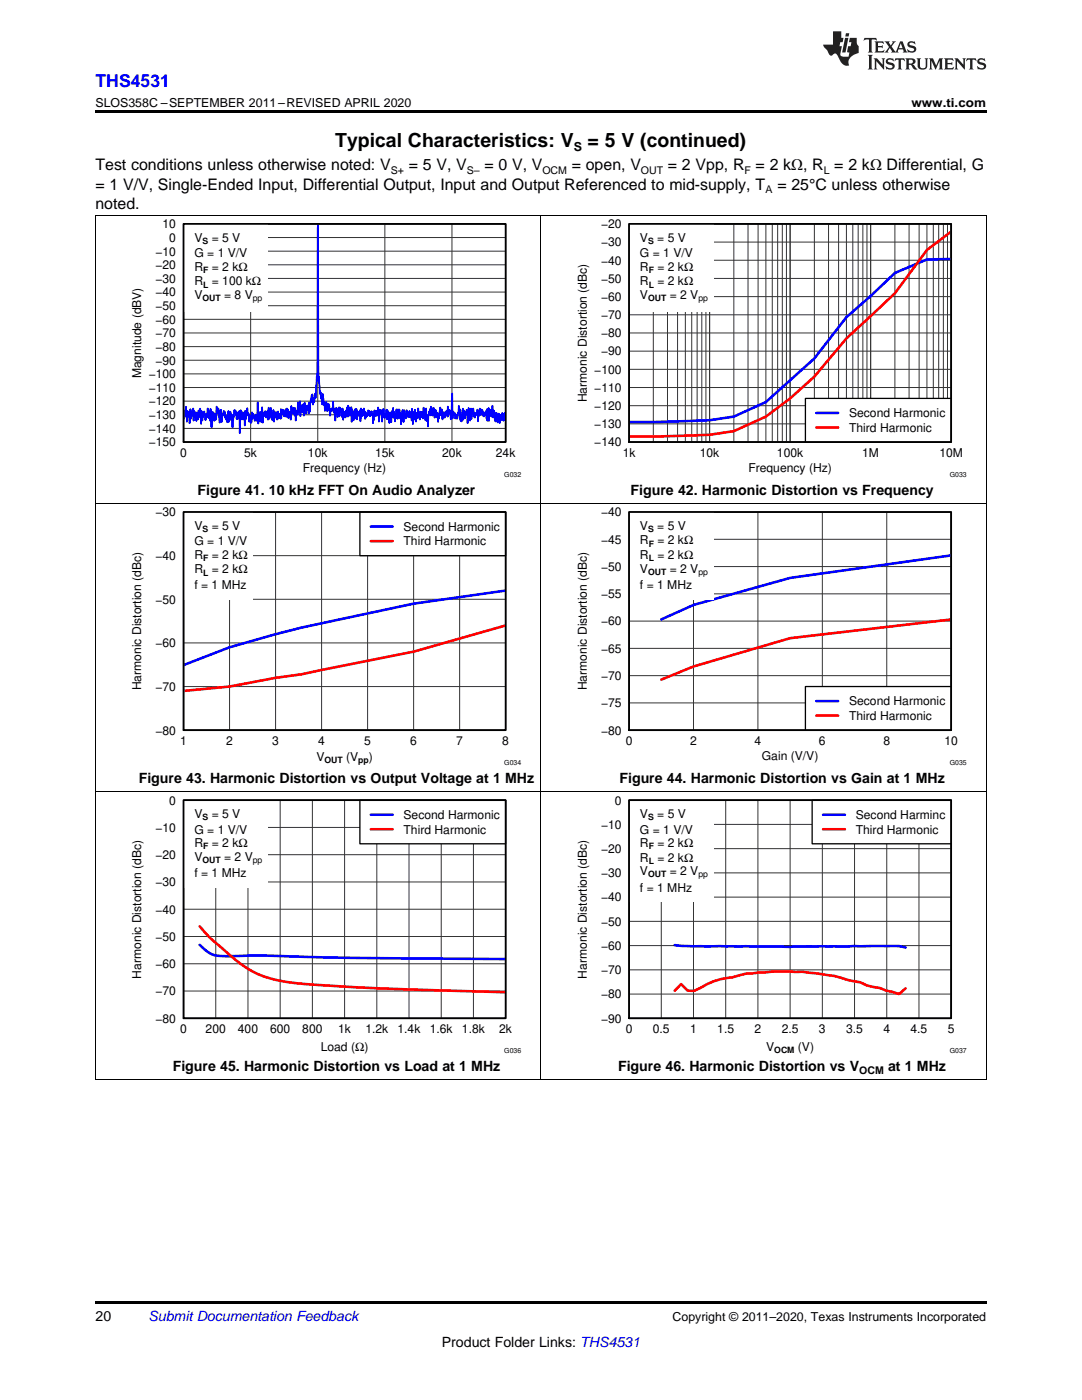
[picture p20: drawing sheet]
<svg xmlns="http://www.w3.org/2000/svg" width="216mm" height="279mm" viewBox="0 0 216 279" stroke-linecap="round" stroke-linejoin="round" font-family="sans-serif">
<defs><g id="words">
<g font-size="3.9">
<text x="66.9" y="29.3">Typical Characteristics: V</text>
<text x="117.3" y="29.3">= 5 V (continued)</text>
</g>
<text font-size="3.5" fill="#00f" x="19" y="17.3">THS4531</text>
<g font-size="3.2">
<text x="19" y="34">Test conditions unless otherwise noted: V</text>
<text x="81.6" y="34">= 5 V, V</text>
<text x="96.7" y="34">= 0 V, V</text>
<text x="114.1" y="34">= open, V</text>
<text x="133.3" y="34">= 2 Vpp, R = 2 kΩ, R = 2 kΩ Differential, G</text>
<text x="19" y="37.9">= 1 V/V, Single-Ended Input, Differential Output, Input and Output Referenced to mid-supply, T</text>
<text x="19" y="41.8">noted.</text>
<text x="155.1" y="37.9">= 25°C unless otherwise</text>
</g>
<g font-size="2.8">
<text x="39.4" y="98.8">Figure 41. 10 kHz FFT On Audio Analyzer</text>
<text x="125.8" y="98.8">Figure 42. Harmonic Distortion vs Frequency</text>
<text x="27.7" y="156.3">Figure 43. Harmonic Distortion vs Output Voltage at 1 MHz</text>
<text x="123.6" y="156.3">Figure 44. Harmonic Distortion vs Gain at 1 MHz</text>
<text x="34.5" y="213.8">Figure 45. Harmonic Distortion vs Load at 1 MHz</text>
<text x="123.3" y="213.8">Figure 46. Harmonic Distortion vs V</text>
<text x="177.2" y="213.8">at 1 MHz</text>
<text x="19" y="263.6">20</text>
<text x="88.2" y="268.9">Product Folder Links: THS4531</text>
</g>
<text font-size="2.8" fill="#0000c8" x="29.6" y="263.6">Submit Documentation Feedback</text>
<g font-size="2.5">
<text x="19" y="21.4">SLOS358C –SEPTEMBER 2011–REVISED APRIL 2020</text>
<text x="181.9" y="21.4">www.ti.com</text>
<text x="114.5" y="30.1">S</text>
<text x="134.2" y="263.6">Copyright © 2011–2020, Texas Instruments Incorporated</text>
</g>
<g font-size="2.4">
<text x="32.4" y="45.6">10</text>
<text x="119.9" y="45.6">−20</text>
<text x="31" y="53.7">−20</text>
<text x="31" y="51">−10</text>
<text x="33.8" y="48.3">0</text>
<text x="38.8" y="48.2">V</text>
<text x="38.8" y="51.4">G = 1 V/V</text>
<text x="42.2" y="48.2">= 5 V</text>
<text x="119.9" y="52.8">−40</text>
<text x="119.9" y="49.2">−30</text>
<text x="127.7" y="48.2">V</text>
<text x="127.7" y="51.4">G = 1 V/V</text>
<text x="131.1" y="48.2">= 5 V</text>
<text x="31" y="59.2">−40</text>
<text x="31" y="56.4">−30</text>
<text x="38.8" y="54">R</text>
<text x="38.8" y="56.9">R</text>
<text x="38.8" y="59.7">V</text>
<text x="42.3" y="54">= 2 kΩ</text>
<text x="42.3" y="56.9">= 100 k</text>
<text x="44.7" y="59.7">= 8 V</text>
<text x="50.3" y="56.9">Ω</text>
<text x="119.9" y="56.4">−50</text>
<text x="127.7" y="54">R</text>
<text x="127.7" y="56.9">R</text>
<text x="127.7" y="59.7">V</text>
<text x="131.2" y="54">= 2 kΩ</text>
<text x="131.2" y="56.9">= 2 kΩ</text>
<text x="133.6" y="59.7">= 2 V</text>
<text x="31" y="64.6">−60</text>
<text x="31" y="61.9">−50</text>
<text x="119.9" y="63.7">−70</text>
<text x="119.9" y="60.1">−60</text>
<text x="31" y="70">−80</text>
<text x="31" y="67.3">−70</text>
<text x="119.9" y="70.9">−90</text>
<text x="119.9" y="67.3">−80</text>
<text x="28.2" y="75.5" transform="rotate(-90 28.2 75.5)">Magnitude (dBV)</text>
<text x="29.7" y="75.5">−100</text>
<text x="31" y="72.8">−90</text>
<text x="118.6" y="74.6">−100</text>
<text x="29.7" y="83.6">−130</text>
<text x="29.7" y="80.9">−120</text>
<text x="29.7" y="78.2">−110</text>
<text x="117.1" y="80.3" transform="rotate(-90 117.1 80.3)">Harmonic Distortion (dBc)</text>
<text x="118.6" y="81.8">−120</text>
<text x="118.6" y="78.2">−110</text>
<text x="169.4" y="83.3">Second Harmonic</text>
<text x="29.7" y="89.1">−150</text>
<text x="29.7" y="86.4">−140</text>
<text x="118.6" y="89.1">−140</text>
<text x="118.6" y="85.5">−130</text>
<text x="169.4" y="86.2">Third Harmonic</text>
<text x="36" y="91.2">0</text>
<text x="48.7" y="91.2">5k</text>
<text x="60.4" y="94.2">Frequency (Hz)</text>
<text x="61.5" y="91.2">10k</text>
<text x="74.8" y="91.2">15k</text>
<text x="88.2" y="91.2">20k</text>
<text x="98.9" y="91.2">24k</text>
<text x="124.2" y="91.2">1k</text>
<text x="139.6" y="91.2">10k</text>
<text x="149.3" y="94.2">Frequency (Hz)</text>
<text x="155" y="91.2">100k</text>
<text x="172" y="91.2">1M</text>
<text x="187.4" y="91.2">10M</text>
<text x="31" y="103.1">−30</text>
<text x="38.8" y="105.7">V</text>
<text x="42.2" y="105.7">= 5 V</text>
<text x="80.5" y="106">Second Harmonic</text>
<text x="119.9" y="103.1">−40</text>
<text x="127.7" y="105.7">V</text>
<text x="131.1" y="105.7">= 5 V</text>
<text x="31" y="111.8">−40</text>
<text x="38.8" y="108.9">G = 1 V/V</text>
<text x="38.8" y="111.5">R</text>
<text x="42.3" y="111.5">= 2 kΩ</text>
<text x="80.5" y="108.9">Third Harmonic</text>
<text x="119.9" y="113.9">−50</text>
<text x="119.9" y="108.5">−45</text>
<text x="127.7" y="108.6">R</text>
<text x="127.7" y="111.5">R</text>
<text x="131.2" y="108.6">= 2 kΩ</text>
<text x="131.2" y="111.5">= 2 kΩ</text>
<text x="38.8" y="114.4">R</text>
<text x="38.8" y="117.6">f = 1 MHz</text>
<text x="42.3" y="114.4">= 2 kΩ</text>
<text x="119.9" y="119.4">−55</text>
<text x="127.7" y="117.6">f = 1 MHz</text>
<text x="127.7" y="114.3">V</text>
<text x="133.6" y="114.3">= 2 V</text>
<text x="31" y="120.5">−50</text>
<text x="119.9" y="124.8">−60</text>
<text x="31" y="129.2">−60</text>
<text x="119.9" y="130.3">−65</text>
<text x="28.2" y="137.8" transform="rotate(-90 28.2 137.8)">Harmonic Distortion (dBc)</text>
<text x="31" y="137.9">−70</text>
<text x="117.1" y="137.8" transform="rotate(-90 117.1 137.8)">Harmonic Distortion (dBc)</text>
<text x="119.9" y="135.7">−70</text>
<text x="119.9" y="141.2">−75</text>
<text x="169.4" y="140.8">Second Harmonic</text>
<text x="169.4" y="143.7">Third Harmonic</text>
<text x="31" y="146.6">−80</text>
<text x="36" y="148.7">1</text>
<text x="45.1" y="148.7">2</text>
<text x="54.3" y="148.7">3</text>
<text x="63.5" y="148.7">4</text>
<text x="72.7" y="148.7">5</text>
<text x="81.9" y="148.7">6</text>
<text x="91" y="148.7">7</text>
<text x="100.2" y="148.7">8</text>
<text x="119.9" y="146.6">−80</text>
<text x="124.9" y="148.7">0</text>
<text x="137.7" y="148.7">2</text>
<text x="150.6" y="148.7">4</text>
<text x="163.4" y="148.7">6</text>
<text x="176.3" y="148.7">8</text>
<text x="188.4" y="148.7">10</text>
<text x="63.1" y="151.9">V</text>
<text x="69.1" y="151.9">(V</text>
<text x="73.6" y="151.9">)</text>
<text x="152" y="151.7">Gain (V/V)</text>
<text x="33.8" y="160.6">0</text>
<text x="122.7" y="160.6">0</text>
<text x="31" y="166">−10</text>
<text x="38.8" y="163.2">V</text>
<text x="38.8" y="166.4">G = 1 V/V</text>
<text x="42.2" y="163.2">= 5 V</text>
<text x="80.5" y="163.5">Second Harmonic</text>
<text x="80.5" y="166.4">Third Harmonic</text>
<text x="119.9" y="165.4">−10</text>
<text x="127.7" y="163.2">V</text>
<text x="127.7" y="166.4">G = 1 V/V</text>
<text x="131.1" y="163.2">= 5 V</text>
<text x="170.8" y="163.5">Second Harminc</text>
<text x="170.8" y="166.4">Third Harmonic</text>
<text x="31" y="171.4">−20</text>
<text x="38.8" y="169">R</text>
<text x="38.8" y="171.8">V</text>
<text x="42.3" y="169">= 2 kΩ</text>
<text x="44.7" y="171.8">= 2 V</text>
<text x="119.9" y="170.2">−20</text>
<text x="127.7" y="169">R</text>
<text x="127.7" y="171.9">R</text>
<text x="131.2" y="169">= 2 kΩ</text>
<text x="131.2" y="171.9">= 2 kΩ</text>
<text x="31" y="176.9">−30</text>
<text x="38.8" y="175.1">f = 1 MHz</text>
<text x="119.9" y="179.9">−40</text>
<text x="119.9" y="175.1">−30</text>
<text x="127.7" y="178">f = 1 MHz</text>
<text x="127.7" y="174.7">V</text>
<text x="133.6" y="174.7">= 2 V</text>
<text x="31" y="182.3">−40</text>
<text x="119.9" y="184.7">−50</text>
<text x="31" y="187.8">−50</text>
<text x="119.9" y="189.6">−60</text>
<text x="28.2" y="195.3" transform="rotate(-90 28.2 195.3)">Harmonic Distortion (dBc)</text>
<text x="31" y="193.2">−60</text>
<text x="117.1" y="195.3" transform="rotate(-90 117.1 195.3)">Harmonic Distortion (dBc)</text>
<text x="119.9" y="194.4">−70</text>
<text x="31" y="198.7">−70</text>
<text x="119.9" y="199.3">−80</text>
<text x="31" y="204.1">−80</text>
<text x="36" y="206.2">0</text>
<text x="41" y="206.2">200</text>
<text x="47.5" y="206.2">400</text>
<text x="53.9" y="206.2">600</text>
<text x="60.3" y="206.2">800</text>
<text x="64" y="209.7">Load (Ω)</text>
<text x="67.5" y="206.2">1k</text>
<text x="72.9" y="206.2">1.2k</text>
<text x="79.3" y="206.2">1.4k</text>
<text x="85.8" y="206.2">1.6k</text>
<text x="92.2" y="206.2">1.8k</text>
<text x="99.6" y="206.2">2k</text>
<text x="119.9" y="204.1">−90</text>
<text x="124.9" y="206.2">0</text>
<text x="130.3" y="206.2">0.5</text>
<text x="137.7" y="206.2">1</text>
<text x="143.1" y="206.2">1.5</text>
<text x="150.6" y="206.2">2</text>
<text x="152.9" y="209.7">V</text>
<text x="156" y="206.2">2.5</text>
<text x="159.2" y="209.7">(V)</text>
<text x="163.4" y="206.2">3</text>
<text x="168.8" y="206.2">3.5</text>
<text x="176.3" y="206.2">4</text>
<text x="181.7" y="206.2">4.5</text>
<text x="189.1" y="206.2">5</text>
</g>
<g font-size="2.1">
<text x="78" y="34.6">S+</text>
<text x="93.1" y="34.6">S–</text>
<text x="108.2" y="34.6">OCM</text>
<text x="127.9" y="34.6">OUT</text>
<text x="148.6" y="34.6">F</text>
<text x="164.4" y="34.6">L</text>
<text x="152.7" y="38.5">A</text>
<text x="171.5" y="214.3">OCM</text>
</g>
<g font-size="1.7">
<text x="40.4" y="48.7">S</text>
<text x="129.3" y="48.7">S</text>
<text x="40.5" y="54.5">F</text>
<text x="40.5" y="57.4">L</text>
<text x="129.4" y="54.5">F</text>
<text x="129.4" y="57.4">L</text>
<text x="40.4" y="60.1">OUT</text>
<text x="50.5" y="60.1">pp</text>
<text x="129.3" y="60.1">OUT</text>
<text x="139.4" y="60.1">pp</text>
<text x="40.4" y="106.2">S</text>
<text x="129.3" y="106.2">S</text>
<text x="40.5" y="112">F</text>
<text x="129.4" y="109.1">F</text>
<text x="129.4" y="112">L</text>
<text x="40.5" y="114.9">L</text>
<text x="129.3" y="114.7">OUT</text>
<text x="139.4" y="114.7">pp</text>
<text x="64.7" y="152.3">OUT</text>
<text x="71.5" y="152.3">pp</text>
<text x="40.4" y="163.7">S</text>
<text x="129.3" y="163.7">S</text>
<text x="40.4" y="172.2">OUT</text>
<text x="40.5" y="169.5">F</text>
<text x="50.5" y="172.2">pp</text>
<text x="129.4" y="169.5">F</text>
<text x="129.4" y="172.4">L</text>
<text x="129.3" y="175.1">OUT</text>
<text x="139.4" y="175.1">pp</text>
<text x="154.5" y="210.1">OCM</text>
</g>
<g font-size="1.4">
<text x="100.6" y="95.1">G032</text>
<text x="189.5" y="95.1">G033</text>
<text x="100.6" y="152.6">G034</text>
<text x="189.5" y="152.6">G035</text>
<text x="100.6" y="210.1">G036</text>
<text x="189.5" y="210.1">G037</text>
</g>
</g></defs>
<path d="M19 259.7h177.8v.5h-177.8z" fill="#000"/>
<path d="M19.1 158v57.5M107.9 158v57.5M196.8 158v57.5M19 215.5h177.8" fill="none" stroke="#000" stroke-width=".2"/>
<path d="M36.6 159.7h64.3v43.5h-64.3z" fill="none" stroke="#000" stroke-width=".26"/>
<g fill="none" stroke="#333" stroke-width=".2">
<path d="M36.6 159.7h64.3v43.5h-64.3zM43.1 159.7v43.5M49.5 159.7v43.5M55.9 159.7v43.5M62.3 159.7v43.5M68.8 159.7v43.5M75.2 159.7v43.5M81.6 159.7v43.5M88 159.7v43.5M94.5 159.7v43.5M36.6 176h64.3M36.6 170.6h64.3"/>
<path d="M36.6 165.1h64.3M36.6 197.8h64.3M36.6 192.3h64.3M36.6 186.9h64.3M36.6 181.5h64.3"/>
</g>
<path d="M39.8 188.6l.2 .1a5.8 5.8 0 0 0 5.3 2.1 263.7 263.7 0 0 1 21.2 .3l34.4 .3" fill="none" stroke="#00f" stroke-width=".52"/>
<path d="M39.8 184.9l.4 .3a51 51 0 0 0 10 8.6 26.1 26.1 0 0 0 10.7 2.6l13.8 .8 26.2 .8" fill="none" stroke="#f00" stroke-width=".52"/>
<path d="M71.8 159.7h29.1v8.7h-29.1z" fill="#fff"/>
<path d="M71.8 159.7h29.1v8.7h-29.1z" fill="none" stroke="#000" stroke-width=".26"/>
<path d="M74 162.6h4.3" fill="none" stroke="#00f" stroke-width=".52"/>
<path d="M74 165.5h4.3" fill="none" stroke="#f00" stroke-width=".52"/>
<path d="M36.6 159.7h16.9v17.4h-16.9z" fill="#fff"/>
<path d="M36.6 159.7h64.3v43.5h-64.3z" fill="none" stroke="#000" stroke-width=".35"/>
<path d="M125.5 159.7h64.3v43.5h-64.3z" fill="none" stroke="#000" stroke-width=".26"/>
<g fill="none" stroke="#333" stroke-width=".2">
<path d="M125.5 159.7h64.3v43.5h-64.3zM132 159.7v43.5M138.4 159.7v43.5M144.8 159.7v43.5M151.2 159.7v43.5M157.7 159.7v43.5M164.1 159.7v43.5M170.5 159.7v43.5M176.9 159.7v43.5M183.4 159.7v43.5M125.5 179h64.3M125.5 174.2h64.3"/>
<path d="M125.5 169.4h64.3M125.5 164.5h64.3M125.5 198.4h64.3M125.5 193.6h64.3M125.5 188.7h64.3M125.5 183.9h64.3"/>
</g>
<path d="M134.6 188.6l3.9 .3 19 .1 21.9-.2 1.3 .3" fill="none" stroke="#00f" stroke-width=".52"/>
<path d="M180.7 197.3l-1.3 1.1-2.6-.7-1.3-.5-2.5-.5-1.3-.7-1.3-.2a48.6 48.6 0 0 0-16.5-1.9l-5.1 .4-2.6 .7a13.5 13.5 0 0 0-6.4 2.2l-1.3 .6-1.3-.1-1.3-1.3-1.3 1.3" fill="none" stroke="#f00" stroke-width=".52"/>
<path d="M162.1 159.7h27.7v8.7h-27.7z" fill="#fff"/>
<path d="M162.1 159.7h27.7v8.7h-27.7z" fill="none" stroke="#000" stroke-width=".26"/>
<path d="M164.2 162.6h4.4" fill="none" stroke="#00f" stroke-width=".52"/>
<path d="M164.2 165.5h4.4" fill="none" stroke="#f00" stroke-width=".52"/>
<path d="M125.5 159.7h16.9v20.3h-16.9z" fill="#fff"/>
<path d="M125.5 159.7h64.3v43.5h-64.3z" fill="none" stroke="#000" stroke-width=".35"/>
<path d="M19.1 100.5v57.5M107.9 100.5v57.5M196.8 100.5v57.5M19 158h177.8" fill="none" stroke="#000" stroke-width=".2"/>
<path d="M36.6 102.2h64.3v43.5h-64.3z" fill="none" stroke="#000" stroke-width=".26"/>
<path d="M36.6 102.2h64.3v43.5h-64.3zM36.6 119.6h64.3M36.6 110.9h64.3M45.8 102.2v43.5M55 102.2v43.5M64.2 102.2v43.5M73.3 102.2v43.5M82.5 102.2v43.5M91.7 102.2v43.5M36.6 137h64.3M36.6 128.3h64.3" fill="none" stroke="#333" stroke-width=".2"/>
<path d="M100.9 117.9l-18.4 2.6-22.4 4.8-14.3 3.9-9.2 3.5" fill="none" stroke="#00f" stroke-width=".52"/>
<path d="M100.9 124.8l-18.4 5.3-22.4 4.5-5.1 .7-9.2 1.7-9.2 .9" fill="none" stroke="#f00" stroke-width=".52"/>
<path d="M71.8 102.2h29.1v8.7h-29.1z" fill="#fff"/>
<path d="M71.8 102.2h29.1v8.7h-29.1z" fill="none" stroke="#000" stroke-width=".26"/>
<path d="M74 105.1h4.3" fill="none" stroke="#00f" stroke-width=".52"/>
<path d="M74 108h4.3" fill="none" stroke="#f00" stroke-width=".52"/>
<path d="M36.6 102.2h13.9v17.4h-13.9z" fill="#fff"/>
<path d="M36.6 102.2h64.3v43.5h-64.3z" fill="none" stroke="#000" stroke-width=".35"/>
<path d="M125.5 102.2h64.3v43.5h-64.3z" fill="none" stroke="#000" stroke-width=".26"/>
<path d="M125.5 102.2h64.3v43.5h-64.3zM125.5 118.5h64.3M125.5 113.1h64.3M125.5 107.6h64.3M138.4 102.2v43.5M151.2 102.2v43.5M164.1 102.2v43.5M176.9 102.2v43.5M125.5 134.8h64.3M125.5 129.4h64.3M125.5 124h64.3M125.5 140.3h64.3" fill="none" stroke="#333" stroke-width=".2"/>
<path d="M189.8 110.8l-32.1 4.5-19.3 5.4-6.4 2.9" fill="none" stroke="#00f" stroke-width=".52"/>
<path d="M189.8 123.6l-32.1 3.8-19.3 5.6-6.4 2.6" fill="none" stroke="#f00" stroke-width=".52"/>
<path d="M160.7 137h29.1v8.7h-29.1z" fill="#fff"/>
<path d="M160.7 137h29.1v8.7h-29.1z" fill="none" stroke="#000" stroke-width=".26"/>
<path d="M162.9 139.9h4.3" fill="none" stroke="#00f" stroke-width=".52"/>
<path d="M162.9 142.8h4.3" fill="none" stroke="#f00" stroke-width=".52"/>
<path d="M125.5 102.2h16.9v17.4h-16.9z" fill="#fff"/>
<path d="M125.5 102.2h64.3v43.5h-64.3z" fill="none" stroke="#000" stroke-width=".35"/>
<path d="M19.1 43v57.5M36.6 47.4h.1M107.9 43v57.5M196.8 43v57.5M19 100.5h177.8" fill="none" stroke="#000" stroke-width=".2"/>
<path d="M36.6 44.7h64.3v43.5h-64.3z" fill="none" stroke="#000" stroke-width=".26"/>
<g fill="none" stroke="#333" stroke-width=".2">
<path d="M36.6 58.3h64.3M36.6 55.6h64.3M36.6 52.8h64.3M36.6 50.1h64.3M36.6 47.4h64.3M50 44.7v43.5M63.4 44.7v43.5M76.8 44.7v43.5M90.2 44.7v43.5M100.9 44.7h-64.3v43.5h64.3M36.6 77.3h64.3M36.6 74.6h64.3"/>
<path d="M36.6 71.9h64.3M36.6 69.2h64.3M36.6 66.5h64.3M36.6 63.7h64.3M36.6 61h64.3M36.6 85.5h64.3M36.6 82.8h64.3M36.6 80.1h64.3"/>
</g>
<path d="M36.7 83.6v-1.4l.2 1 .2-2 .2 3 .1-2.2 .2 .6v-.3l.1 .9v-1l.1 2.3 .2-2.8 .1 1.9 .1-1.5 .2 .9 .2-1.5v2.4l.1-1.9 .1 1.1 .1-.6v.5l.2-.7 .1 1.7v-1.6l.4 1.3v-1.8l.3 1.3v-1.6l.2 3 .1-2.6 .2 1.9v-1.5l.1 .8 .1-.4 .1 .1 .1-.8v.6h.1l.1 1.2 .1-1.1v.6l.3-1.9 .1 1.8 .1-.8v.9l.1-1.1 .1 .8v-1l.1 1.9 .1-2.4 .1 .4 .1 3.2 .1-2.4v2.4l.1-3 .4 1.8v-1.5l.2 1.3v-.7l.1 .6 .1-2.6 .3 1.4 .1-1 .2 2.9 .1-2.5 .1 1.8 .1-1.9v2.3l.1-1.4 .1 1.5 .1-1.5 .1 .1v-.3l.1 .2v-.7l.2 1v-.8l.1 .2 .2 1.3 .1-.7 .1 .2v1.1l.3-2.3v2.2l.1-1.2 .1 .1 .2-.9 .1 1.7 .1-1.2 .1 .7v-.1l.1 2 .1-2.1v.7l.3-2 .1 .6 .1-.6v.1l.1 .8v-.4l.1 1.2 .1-.4 .1 .5 .1-1.4 .2 1 .1-1.3v4.5l.1-4.1 .1-.6 .3 1.9 .1-1.5 .3 1.5 .1-1.3v2.5l.1-2.9 .1 1.7 .1-1.7 .2 .9v-1.5l.1 1.3 .1-.2v.3l.1-.3 .1 .3v1.4l.1-1.4 .2 1.6 .1-1.4 .1 1.3 .1-2v1.2l.2-.9 .4 1.4 .1-1.3 .2 1.3 .2-3.7 .1 4.2 .1-2.3 .1 1.7 .1-1.3 .1 1.5 .1-1.8 .1-.1 .1 2 .1-2.9 .1 3.1 .1-1.9 .1 .4 .1-.6 .1 .7 .1-1 .2 1.3 .1-1.1v1l.2-1.3 .1 1.9 .1-2.4 .1 2.2 .2-1.7v.5l.1-1 .2 1.9v-.7l.2 1.3 .2-2.1 .1 2.4 .1-2 .1 1.2 .1-.8 .1 .2 .1-.5 .1 1.5 .2-1.7 .1 1.5v-1l.1 .3v-.3l.2 .8v-.8l.1 1 .1-2v1.9l.3-1.8 .1 1 .1-.8v1.1l.1-.8 .1 .9 .2-1.4 .1 1.5 .1-1.7 .2 1.7v-1.5l.2 1.8 .1-1.4 .1 .6 .1-.2v.1l.1 1.2 .1-2.8 .2 1.1v-.2l.1 .7 .2-1.2v.1l.2 1.5 .1-1.6 .1 2.5 .2-1.9 .1 .3v-.3l.1 .7v-2.4l.2 1.9 .2-1.1v1.2l.1-2.3v3.1l.1-2.3 .1 1.3 .1-.6 .1 .8 .2-1.6 .1 2.2 .2-2.5 .3 2.1v-1.4l.1-.1 .1 .8v-.7l.2-.2 .1 1.6 .1-2.2 .1 1.9 .1-1.8 .1-.7 .1 .5 .1-1.3 .1 .5v-.7l.2 2v-1.2l.1 .9 .2-.9 .1-.9 .1 .8v-.1l.2-4.2 .1 .8 .2-30.9 .1 31.2v-1l.3 3.4 .1-.4 .1 1.4 .2-.5v1.6l.1-2.1 .4 3.4 .3-1.8 .2 1.9v-1.2l.1 1.1 .1-1.3 .1 .5 .1-.2 .1 2 .2-1.4 .1 .2 .1-.3v.5l.1-.5 .1 .4 .1-1.7v1.5l.1-.2 .2 1.3v-.5l.1 1.6 .1-2.4 .1 1.1 .1-1.2 .1 1.8 .4-1.9v1.8l.1-1.8 .2 .9h.2v1l.1-1.7 .2 2.3v-1.7l.1 1.1 .1-1 .2 1.1 .2-1.4 .1 1.2v-1.8l.2 1.9 .1-2.2 .1 2 .2-1.7 .2 1.6 .1-1.6 .1 2.9v-2.5l.2 .9v-.6l.1 1.9 .4-2.2 .1 1.8 .1-1.9 .1 2.1 .1-1.7 .1 .7v-.5l.3 .9 .2-1.3v2.3l.1-2.6 .2 1.6v-1.3l.1 .3 .1-.3v1.1l.2-1.4 .3 2.1v-1.4l.1 1.2 .2-.9v.6l.2-.5v.3l.1-1 .1 .3 .1-.2 .1 1 .1-.3v.3l.1-.7h.1v-.3l.1 .1 .1 .8 .1-.3v1.9l.3-2.5v-.1l.1 1.2 .1-1.1 .2 .9 .1-.9 .2 .9v-1.6l.2 2.8 .1-2.3 .1 .5 .2-.5 .1 .8v-.3l.1 1.9 .1-2 .1-.4v1.5l.1-1.7 .3 1.8 .1-.9 .1 .5 .1-1.2 .2 1.9v-1.8l.1 1.2 .2-.8 .1 2.1 .1-1.7v.9l.1-1.3 .2 2 .2-2.3v1l.1-1.6 .1 2 .1-1.2 .2 1.9 .1-1.2 .1 .6 .1-1.7v-.1l.2 1.9 .1-1.9 .1 1.5 .2-1.5 .2 1.9 .1-1v2.1l.3-2.9 .2 2.4 .1-2.4 .2 1.4 .1-.2 .1 .5 .1-1.6 .2 1.3 .2-.9 .1 1 .1-1.3 .3 1.3 .1-.2v.8l.1-2.3 .2 3 .2-2.4 .1 .8 .1-1.2v2l.2-1.4v1.7l.2-1.7 .1 1.1 .2-2v1.3l.1 .4 .1-.5 .1 1v-1.6l.3 1.2v-1.1l.3 1.3 .1-2.1 .2 1.8 .1-1.4 .1 2.1 .1-2.4 .2 2.5 .1-1.1 .1 2.2 .1-2.1 .1-.8 .1 .3 .1-.8 .1 1.2 .1-1.7 .3 1.8v-1.5l.2 .7v-.8l.2 2 .2-1.6 .3 1.5 .1-.9 .1 1.8 .1-1.3v-.3l.1 .9 .3-2.2 .1 1.6 .2-1.2 .1 2 .1-1.4 .1 .8 .2-.8v1.1l.2-1.1 .1 .4 .1-.7 .1 .9v-1l.1 1.2 .1-2v2l.1-1.3 .1 .6 .1-.5v.5l.1-.5 .2 1.8 .2-5.2 .1 5 .1-1.3v.1l.1-.2 .1 .8h.1l.1-.4 .1 1 .1-.7 .2 .8 .1-1 .2-.3 .1-1.3 .1 2.6 .1-1.9 .1 2.3 .2-1.2v1.3l.3-2.5v2.2l.2-1.9 .2 1.6 .1-1.1v-.2l.1 .5 .1-.9 .2 2.7 .2-3.1 .3 2.6 .2-2.5 .1 2.1 .1-1.9v.9l.2-1.1 .2 1.7 .1-.7v.9l.1-.9h.1l.2 .3 .2-1.1 .1 2.4 .4-2.6v1.3l.1-1.2v.8l.2-.6 .1 .9 .1-.8v1l.1-.5v.5l.1-.6 .1 .8v-.5l.2 .2 .1-.8 .2 1.6 .1-2 .1 2.4 .1-.6 .1-2 .1 2.6 .2-2.2 .1 .1v-.1l.1 1.2 .1 .2 .2-2.2 .1 2.3 .2-1.3 .2 2v-1.5l.2 1.6 .1-1.7 .1 .6 .1-.1v1.4l.2-1.8 .2 1.9 .1-1.6 .1 .1 .1-.1v1l.2-1.4 .1 1.2 .1-1 .1 1.4 .2-1.6 .1 1.4v-.4l.1 .3" fill="none" stroke="#00f" stroke-width=".35"/>
<g fill="#fff">
<path d="M36.6 47.4h3.3v5.8h-3.3z"/>
<path d="M36.6 44.7h16.9v17.4h-16.9z"/>
</g>
<path d="M36.6 44.7h64.3v43.5h-64.3z" fill="none" stroke="#000" stroke-width=".35"/>
<path d="M125.5 44.7h64.3v43.5h-64.3z" fill="none" stroke="#000" stroke-width=".26"/>
<g fill="none" stroke="#333" stroke-width=".2">
<path d="M125.5 44.7h64.3v43.5h-64.3zM125.5 59.2h64.3M125.5 55.6h64.3M125.5 51.9h64.3M125.5 48.3h64.3M130.4 44.7v43.5M133.2 44.7v43.5M135.2 44.7v43.5M136.8 44.7v43.5M138 44.7v43.5M139.1 44.7v43.5M140 44.7v43.5"/>
<path d="M140.9 44.7v43.5M141.6 44.7v43.5M146.4 44.7v43.5M149.3 44.7v43.5M151.3 44.7v43.5M152.8 44.7v43.5M154.1 44.7v43.5M155.2 44.7v43.5M156.1 44.7v43.5M156.9 44.7v43.5M157.7 44.7v43.5M162.5 44.7v43.5"/>
<path d="M165.3 44.7v43.5M167.3 44.7v43.5M168.9 44.7v43.5M170.2 44.7v43.5M171.2 44.7v43.5M172.2 44.7v43.5M173 44.7v43.5M173.7 44.7v43.5M178.6 44.7v43.5M181.4 44.7v43.5M183.4 44.7v43.5M185 44.7v43.5"/>
<path d="M186.2 44.7v43.5M187.3 44.7v43.5M188.2 44.7v43.5M189.1 44.7v43.5M125.5 77.3h64.3M125.5 73.7h64.3M125.5 70.1h64.3M125.5 66.5h64.3M125.5 62.8h64.3M125.5 84.6h64.3M125.5 81h64.3"/>
</g>
<path d="M189.8 51.7l-4.8 .1-6.4 2.7-4.9 4.6-4.8 4.2-6.4 8.2-9.7 8.7-6.4 2.9-4.8 .8-11.2 .3h-4.9" fill="none" stroke="#00f" stroke-width=".52"/>
<path d="M189.8 46.2l-4.8 3.7-6.4 8.6-9.7 9-6.4 7.7-4.8 4.3-4.9 3.6-6.4 2.9-4.8 .8-11.2 .3h-4.9" fill="none" stroke="#f00" stroke-width=".52"/>
<path d="M160.7 79.5h29.1v8.7h-29.1z" fill="#fff"/>
<path d="M160.7 79.5h29.1v8.7h-29.1z" fill="none" stroke="#000" stroke-width=".26"/>
<path d="M162.9 82.4h4.3" fill="none" stroke="#00f" stroke-width=".52"/>
<path d="M162.9 85.3h4.3" fill="none" stroke="#f00" stroke-width=".52"/>
<path d="M125.5 44.7h16.9v17.4h-16.9z" fill="#fff"/>
<path d="M125.5 44.7h64.3v43.5h-64.3z" fill="none" stroke="#000" stroke-width=".35"/>
<path d="M19 43h177.8" fill="none" stroke="#000" stroke-width=".2"/>
<path d="M19 22h177.8v.5h-177.8z" fill="#000"/>
<g fill="#231f20">
<path d="M172.5 7.6l-.1 .5 .4-.2h.6v.1v2.1l-.2 .4h.9l-.2-.4v-2.1l.1-.1h.5l.5 .2-.2-.5zM174.5 8.3l.2 .3v1.5l-.2 .4h1.8l.2-.6a1.04 1.04 0 0 1-1.3 .2v-.7h.6l.3 .2v-.6l-.3 .2h-.6v-.6l.8-.1 .4 .3-.2-.5zM176.5 8.3l.9 1.1-.9 1.1h.8l-.2-.2 .4-.7 .5 .7-.2 .2h1.5l-.2-.2 .2-.4h.9l.1 .4-.2 .2h1l-.3-.3-.7-1.9h-.5l-.9 2-.8-1 .9-1h-.8l.1 .3-.4 .5-.3-.6 .1-.2zM179.7 8.6l.4 1h-.7zM181.3 8.4a.63 .63 0 0 0-.2 .7 .63 .63 0 0 0 .6 .4l.6 .2 .1 .2a.75 .75 0 0 1-.7 .4 .75 .75 0 0 1-.6-.5l.1 .7 .1-.1a1.11 1.11 0 0 0 1.5-.6 1.13 1.13 0 0 0-1.2-.8l-.1-.4a1.04 1.04 0 0 1 1.2 .2l-.2-.5-.2 .1-.4-.2zM173.2 10.9l.2 .4v2.2l-.2 .4h1l-.3-.4v-2.2l.3-.4zM174.3 11.6l.3 .4v1.5l-.3 .4h.8l-.2-.4v-1.3l1.5 1.7v-1.9l.2-.4h-.7l.2 .4v.9l-1.1-1.3zM177 11.8a.62 .62 0 0 0-.2 .7 .62 .62 0 0 0 .6 .4l.6 .1 .1 .3a.76 .76 0 0 1-.7 .3 .76 .76 0 0 1-.7-.4l.2 .7 .1-.1a1.11 1.11 0 0 0 1.5-.6 1.13 1.13 0 0 0-1.2-.8l-.1-.4a1.04 1.04 0 0 1 1.2 .2l-.2-.6-.2 .1-.5-.1zM178.7 11.6l-.2 .6a.61 .61 0 0 1 .8-.3v1.6l-.2 .4h.9l-.2-.4v-1.6a.63 .63 0 0 1 .7 .3l-.1-.6zM180.6 11.6l.3 .4v1.5l-.3 .4h1l-.2-.2-.1-.8 .6 .2a.76 .76 0 0 0 1.2 .7l-1-1a.58 .58 0 0 0 .6-.5 .58 .58 0 0 0-.5-.6zM181.4 11.9h.1a.45 .45 0 0 1 .5 .1 .45 .45 0 0 1 .1 .5l-.8 .2zM182.9 11.6l.2 .2a2.17 2.17 0 0 0 .3 1.9 .99 .99 0 0 0 1.6-.6v-1.1l.2-.4h-.7l.2 .2a1.92 1.92 0 0 1-.2 1.8 .6 .6 0 0 1-.9-.5v-1.1l.2-.4zM185.4 11.6l.2 .4v1.5l-.2 .4h.7l-.2-.4v-1.4l.8 1.8 .8-1.8v1.4l-.2 .4h.9l-.2-.4v-1.5l.2-.4h-.8l-.6 1.5-.6-1.5zM188.4 11.6l.2 .4v1.5l-.2 .4h1.8l.1-.6a1.04 1.04 0 0 1-1.2 .1v-.6h.5l.4 .2v-.6l-.4 .2h-.5v-.7h.8l.3 .3-.1-.6zM190.5 11.6l.2 .4v1.5l-.2 .4h.7l-.2-.4v-1.3l1.5 1.7v-1.9l.2-.4h-.7l.2 .4v.9l-1.1-1.3zM192.9 11.6l-.1 .6a.61 .61 0 0 1 .7-.3l.1 1.6-.3 .4h1l-.3-.4 .1-1.6a.63 .63 0 0 1 .7 .3l-.1-.6zM195.2 11.8a.62 .62 0 0 0-.2 .7 .62 .62 0 0 0 .6 .4l.6 .1 .1 .3a.76 .76 0 0 1-.7 .3 .76 .76 0 0 1-.6-.4l.1 .7 .1-.1a1.11 1.11 0 0 0 1.6-.6 1.13 1.13 0 0 0-1.3-.8l-.1-.4a1.04 1.04 0 0 1 1.2 .2l-.1-.6-.2 .1-.5-.1z"/>
<path d="M166.2 6.3v2.6h-1.9v.4l.8 .9a.91 .91 0 0 0 1 .8 .56 .56 0 0 1 .5-.3 .56 .56 0 0 1 .5 .3l.4 .8a1.53 1.53 0 0 0 1.9 1.2 1.54 1.54 0 0 1 1-2.1l.9-.3v-1.4a1.52 1.52 0 0 1-.4-1.6h-1.3l-.2 .8h.5l-.2 .8h-.5l-.1 1v.2l.4 .1-.2 .8a1.93 1.93 0 0 1-1.6-.3l.3-1.8h-.5l.2-.8h.4l.2-.8h-.4v-1.3zM168.6 7.6l-.6 2.9h.7l.6-2.9zM168.8 6.6l-.1 .7h.6l.2-.7z"/>
</g>
<use href="#words"/>
</svg>
